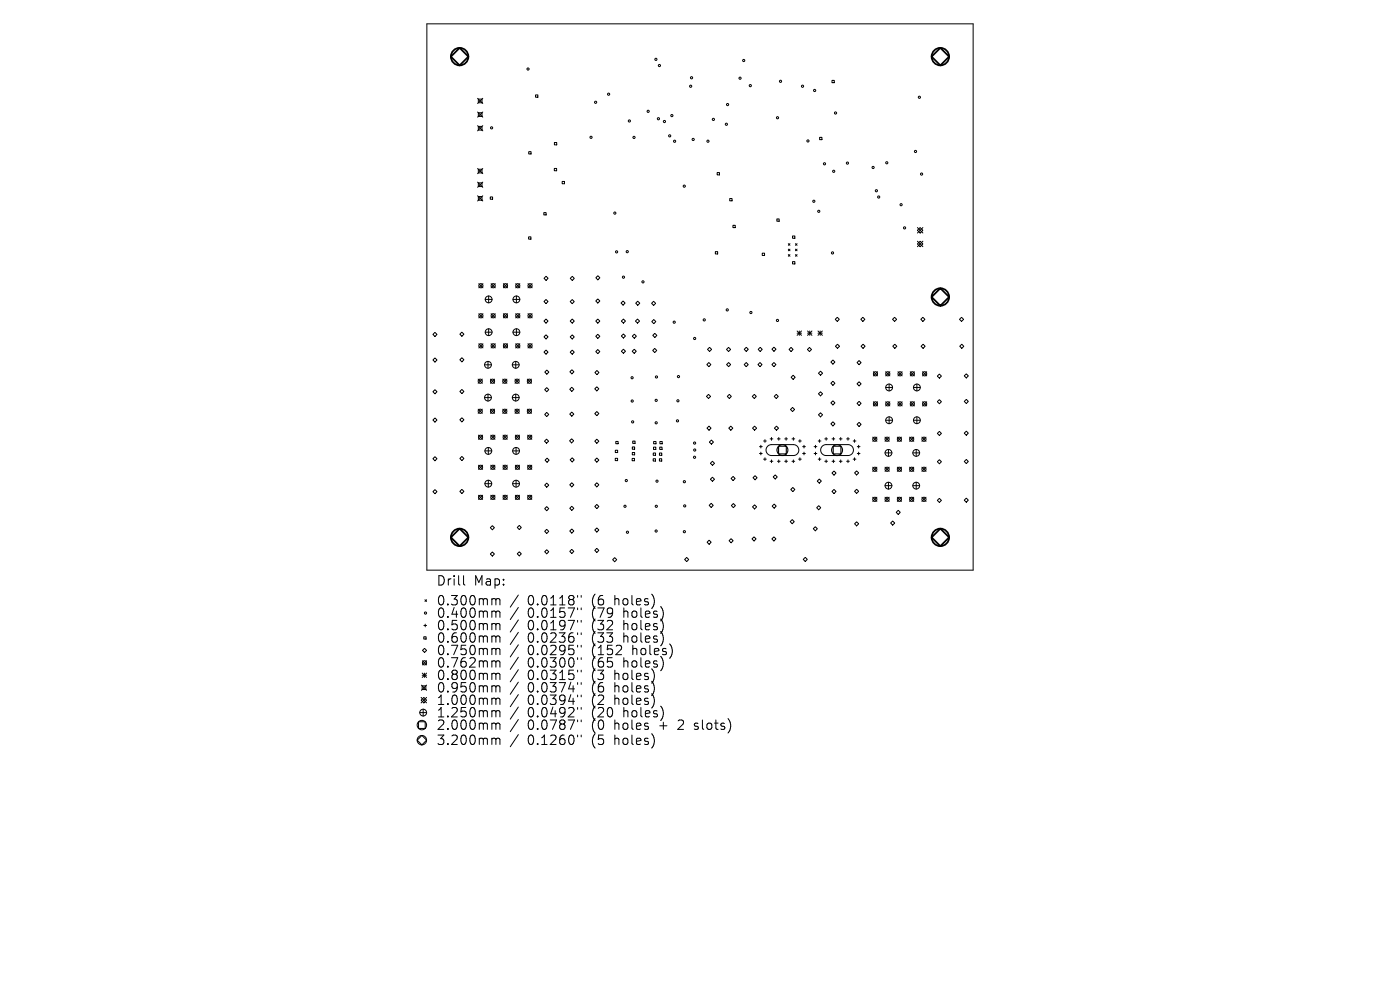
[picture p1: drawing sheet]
<svg xmlns="http://www.w3.org/2000/svg" width="297mm" height="210mm" viewBox="0 0 297 210" stroke-linecap="round" stroke-linejoin="round" font-family="sans-serif">
<defs><g id="words">
<g font-size="2.8">
<text x="92.5" y="124.5">Drill</text>
<text x="100.5" y="124.5">Map:</text>
<text x="92.5" y="128.7">0.300mm</text>
<text x="92.5" y="131.3">0.400mm</text>
<text x="111.9" y="128.7">0.0118&quot;</text>
<text x="111.9" y="131.3">0.0157&quot;</text>
<text x="125.7" y="128.7">(6</text>
<text x="125.7" y="131.3">(79</text>
<text x="130.6" y="128.7">holes)</text>
<text x="132.5" y="131.3">holes)</text>
<text x="92.5" y="134">0.500mm</text>
<text x="92.5" y="136.6">0.600mm</text>
<text x="111.9" y="134">0.0197&quot;</text>
<text x="111.9" y="136.6">0.0236&quot;</text>
<text x="125.7" y="134">(32</text>
<text x="125.7" y="136.6">(33</text>
<text x="132.5" y="134">holes)</text>
<text x="132.5" y="136.6">holes)</text>
<text x="92.5" y="139.3">0.750mm</text>
<text x="92.5" y="141.9">0.762mm</text>
<text x="111.9" y="139.3">0.0295&quot;</text>
<text x="111.9" y="141.9">0.0300&quot;</text>
<text x="125.7" y="139.3">(152</text>
<text x="125.7" y="141.9">(65</text>
<text x="132.5" y="141.9">holes)</text>
<text x="134.4" y="139.3">holes)</text>
<text x="92.5" y="144.5">0.800mm</text>
<text x="92.5" y="147.2">0.950mm</text>
<text x="92.5" y="149.8">1.000mm</text>
<text x="111.9" y="144.5">0.0315&quot;</text>
<text x="111.9" y="147.2">0.0374&quot;</text>
<text x="111.9" y="149.8">0.0394&quot;</text>
<text x="125.7" y="144.5">(3</text>
<text x="125.7" y="147.2">(6</text>
<text x="125.7" y="149.8">(2</text>
<text x="130.6" y="144.5">holes)</text>
<text x="130.6" y="147.2">holes)</text>
<text x="130.6" y="149.8">holes)</text>
<text x="92.5" y="152.5">1.250mm</text>
<text x="92.5" y="155.1">2.000mm</text>
<text x="111.9" y="152.5">0.0492&quot;</text>
<text x="111.9" y="155.1">0.0787&quot;</text>
<text x="125.7" y="152.5">(20</text>
<text x="125.7" y="155.1">(0</text>
<text x="130.6" y="155.1">holes</text>
<text x="132.5" y="152.5">holes)</text>
<text x="140.4" y="155.1">+</text>
<text x="144.6" y="155.1">2</text>
<text x="148.2" y="155.1">slots)</text>
<text x="92.5" y="158.3">3.200mm</text>
<text x="111.9" y="158.3">0.1260&quot;</text>
<text x="125.7" y="158.3">(5</text>
<text x="130.6" y="158.3">holes)</text>
</g>
</g></defs>
<g fill="none" stroke="#000" stroke-width=".21">
<path d="M90.6 5.1h115.8v115.8h-115.8zM176.5 17.1h.5v.4h-.5zM101.3 20.9l1.1 1.1M101.3 23.8l1.1 1.1M101.3 26.7l1.1 1.1M101.3 35.7l1.1 1.1M101.3 38.6l1.1 1.1M101.5 21h.8v.8h-.8zM101.5 23.9h.8v.8h-.8zM101.5 26.8h.8v.8h-.8zM101.5 35.9h.8v.8h-.8zM101.5 38.8h.8v.8h-.8z"/>
<path d="M102.4 20.9l-1.1 1.1M102.4 23.8l-1.1 1.1M102.4 26.7l-1.1 1.1M102.4 35.7l-1.1 1.1M102.4 38.6l-1.1 1.1M112.2 32.2h.5v.5h-.5zM113.6 20.1h.5v.5h-.5zM117.6 35.7h.5v.5h-.5zM117.6 30.2h.5v.5h-.5zM119.3 38.5h.5v.5h-.5zM152.1 36.6h.5v.5h-.5zM173.9 29.1h.5v.5h-.5z"/>
<path d="M101.3 41.5l1.1 1.1M101.5 41.7h.8v.8h-.8zM102.4 41.5l-1.1 1.1M104 41.8h.5v.5h-.5zM112.1 50.2h.5v.5h-.5zM115.4 45.1h.5v.5h-.5zM115.4 59l.4-.4 .5 .4-.5 .5zM121 59.1l.4-.5 .4 .5-.4 .4zM126.4 58.9l.4-.4 .5 .4-.5 .5zM151.8 53.4h.4v.5h-.4zM154.8 42.1h.5v.5h-.5zM155.5 47.8h.5v.5h-.5z"/>
<path d="M161.7 53.7h.5v.5h-.5zM164.8 46.4h.5v.5h-.5zM167.2 51.7l.4 .3M167.2 52.9l.4 .3M167.2 54l.4 .4M167.6 51.7l-.4 .3M167.6 52.9l-.4 .3M167.6 54l-.4 .4M168.1 50.1h.5v.4h-.5zM168.1 55.5h.5v.5h-.5zM168.7 51.7l.4 .3M168.7 52.9l.4 .3"/>
<path d="M168.7 54l.4 .4M169.1 51.7l-.4 .3M169.1 52.9l-.4 .3M169.1 54l-.4 .4M194.6 48.9l.6-.6 .6 .6-.6 .5zM194.6 48.3l1.2 1.1M194.6 51.2l1.2 1.1M195.2 51.2l.6 .5-.6 .6-.6-.6zM195.8 48.3l-1.2 1.1M195.8 51.2l-1.2 1.1M91.8 70.9l.5-.4 .4 .4-.4 .5zM91.8 76.4l.5-.5 .4 .5-.4 .4z"/>
<path d="M97.6 76.3l.4-.4 .4 .4-.4 .5zM98 70.5l.4 .4-.4 .4-.4-.4zM101.6 60.2l.9 .9M101.6 66.5l.9 .9M101.6 72.9l.9 .9M102.5 60.2l-.9 .9M102.5 66.5l-.9 .9M102.5 72.9l-.9 .9M102.8 77.4h1.4M102.9 63.5h1.5M102.9 70.5h1.5M103.5 76.7v1.4"/>
<path d="M103.7 62.8v1.4M103.7 69.7v1.5M104.2 60.2l.9 .9M104.2 66.5l.9 .9M104.2 72.9l.9 .9M105.1 60.2l-.9 .9M105.1 66.5l-.9 .9M105.1 72.9l-.9 .9M106.8 60.2l.9 .9M106.8 66.5l.9 .9M106.8 72.9l.9 .9M107.7 60.2l-.9 .9"/>
<path d="M107.7 66.5l-.9 .9M107.7 72.9l-.9 .9M108.7 77.4h1.4M108.8 63.5h1.5M108.8 70.5h1.5M109.4 60.2l.9 .9M109.4 66.5l.9 .9M109.4 72.9l.9 .9M109.4 76.7v1.4M109.6 62.8v1.4M109.6 69.7v1.5M110.3 60.2l-.9 .9"/>
<path d="M110.3 66.5l-.9 .9M110.3 72.9l-.9 .9M112 60.2l.9 .9M112 66.5l.9 .9M112 72.9l.9 .9M112.9 60.2l-.9 .9M112.9 66.5l-.9 .9M112.9 72.9l-.9 .9M115.4 64l.4-.5 .5 .5-.5 .4zM115.4 71.5l.4-.5 .5 .5-.5 .4zM115.8 67.7l.5 .4-.5 .4-.4-.4zM115.8 74.3l.5 .4-.5 .4-.4-.4z"/>
<path d="M116 78.5l.4 .4-.4 .5-.4-.5zM121 71.5l.4-.5 .4 .5-.4 .4zM121 74.7l.4-.4 .4 .4-.4 .4zM121.3 78.4l.5 .5-.5 .4-.4-.4zM121.4 63.5l.4 .5-.4 .4-.4-.4zM121.4 67.7l.4 .4-.4 .4-.4-.4zM126.2 79l.4-.4 .5 .4-.5 .5zM126.4 63.8l.4-.4 .5 .4-.5 .5zM126.4 68.1l.4-.4 .5 .4-.5 .4zM126.4 71.3l.4-.4 .5 .4-.5 .5zM126.4 74.6l.4-.5 .5 .5-.5 .4zM131.8 68.1l.5-.4 .4 .4-.4 .4z"/>
<path d="M131.8 71.3l.5-.5 .4 .5-.4 .4zM131.8 74.5l.5-.4 .4 .4-.4 .4zM132.2 63.9l.4 .4-.4 .4-.5-.4zM134.1 74.5l.4-.4 .5 .4-.5 .5zM134.1 71.3l.5-.4 .4 .4-.4 .5zM134.8 68.1l.4-.4 .5 .4-.5 .4zM135.3 63.9l.4 .4-.4 .5-.4-.5zM138.3 68.2l.4-.4 .4 .4-.4 .5zM138.5 74.3l.4-.4 .4 .4-.4 .5zM138.5 71.1l.4-.4 .5 .4-.5 .5zM138.7 63.9l.4 .4-.4 .5-.5-.5zM149.9 77.3l.5-.4 .4 .4-.4 .5z"/>
<path d="M150.5 73.7l.5 .4-.5 .5-.4-.5zM154.1 77.3l.5-.4 .4 .4-.4 .5zM154.6 73.7l.4 .4-.4 .5-.5-.5zM157.9 74.1l.4-.4 .5 .4-.5 .4zM158.3 76.9l.4 .4-.4 .5-.4-.5zM161.2 76.9l.5 .4-.5 .5-.4-.5zM161.3 73.7l.4 .4-.4 .5-.5-.5zM163.7 77.3l.5-.4 .4 .4-.4 .5zM164.2 73.6l.4 .5-.4 .4-.4-.4zM167.8 73.7l.5 .4-.5 .5-.4-.5zM169.1 70.2l.9 .9M169.1 70.7h.9"/>
<path d="M169.6 70.2v.9M170 70.2l-.9 .9M171.3 70.7h.9M171.3 70.2l.9 .9M171.7 73.7l.5 .4-.5 .5-.4-.5zM171.8 70.2v.9M172.2 70.2l-.9 .9M173.5 70.7h1M173.5 70.2l1 .9M173.6 79.2l.5-.5 .4 .5-.4 .4zM174 70.2v.9M174.5 70.2l-1 .9"/>
<path d="M176.3 76.8l.4-.4 .4 .4-.4 .4zM177.2 67.7l.4-.4 .5 .4-.5 .5zM177.2 73.5l.5-.5 .4 .5-.4 .4zM181.8 76.9l.4-.4 .5 .4-.5 .5zM182.6 67.7l.4-.4 .5 .4-.5 .5zM182.7 73.5l.4-.5 .4 .5-.4 .4zM185.3 78.9l.9 .8M186.2 78.9l-.9 .8M187.9 78.9l.9 .8M188.8 78.9l-.9 .8M189.4 73.5l.4-.5 .5 .5-.5 .4zM189.8 67.3l.4 .4-.4 .5-.5-.5z"/>
<path d="M190.5 78.9l.9 .8M191.4 78.9l-.9 .8M193.1 78.9l.9 .8M194 78.9l-.9 .8M195.4 73.5l.4-.5 .5 .5-.5 .4zM195.7 78.9l.9 .8M195.8 67.3l.4 .4-.4 .5-.5-.5zM196.6 78.9l-.9 .8M198.8 79.8l.5-.5 .4 .5-.4 .4zM203.6 67.7l.4-.4 .4 .4-.4 .5zM203.6 73.5l.4-.5 .5 .5-.5 .4zM204.6 79.7l.4-.4 .4 .4-.4 .5z"/>
<path d="M91.8 83.1l.5-.4 .4 .4-.4 .4zM91.8 89.1l.5-.4 .4 .4-.4 .4zM91.8 97.3l.5-.4 .4 .4-.4 .4zM97.6 83.1l.4-.5 .4 .5-.4 .4zM98 88.6l.4 .5-.4 .4-.4-.4zM98 96.8l.4 .5-.4 .4-.4-.4zM101.4 80.4l.9 .9M101.4 86.8l.9 .9M101.5 92.3l.9 .9M101.5 98.7l.9 .9M102.3 80.4l-.9 .9M102.3 86.8l-.9 .9"/>
<path d="M102.4 92.3l-.9 .9M102.4 98.7l-.9 .9M102.8 84.3h1.4M102.9 95.6h1.4M103.5 83.6v1.5M103.6 94.9v1.5M104 80.4l.9 .9M104 86.8l.9 .9M104.1 92.3l.9 .9M104.1 98.7l.9 .9M104.9 80.4l-.9 .9M104.9 86.8l-.9 .9"/>
<path d="M105 92.3l-.9 .9M105 98.7l-.9 .9M106.7 80.4l.8 .9M106.7 86.8l.8 .9M106.7 92.3l.9 .9M106.7 98.7l.9 .9M107.5 80.4l-.8 .9M107.5 86.8l-.8 .9M107.6 92.3l-.9 .9M107.6 98.7l-.9 .9M108.7 84.3h1.4M108.8 95.6h1.4"/>
<path d="M109.3 80.4l.8 .9M109.3 86.8l.8 .9M109.3 92.3l.9 .9M109.3 98.7l.9 .9M109.4 83.6v1.5M109.5 94.9v1.5M110.1 80.4l-.8 .9M110.1 86.8l-.8 .9M110.2 92.3l-.9 .9M110.2 98.7l-.9 .9M111.9 80.4l.8 .9M111.9 86.8l.8 .9"/>
<path d="M111.9 92.3l.9 .9M111.9 98.7l.9 .9M112.7 80.4l-.8 .9M112.7 86.8l-.8 .9M112.8 92.3l-.9 .9M112.8 98.7l-.9 .9M115.5 93.6l.4-.4 .5 .4-.5 .4zM115.5 82.7l.5-.5 .4 .5-.4 .4zM115.5 87.9l.5-.4 .4 .4-.4 .5zM115.6 97.6l.5-.4 .4 .4-.4 .5zM120.8 93.5l.5-.4 .4 .4-.4 .5zM120.9 82.6l.4-.4 .4 .4-.4 .4z"/>
<path d="M120.9 97.5l.5-.4 .4 .4-.4 .5zM121.3 87.4l.4 .4-.4 .5-.4-.5zM126.2 97.6l.4-.4 .4 .4-.4 .4zM126.6 82l.4 .5-.4 .4-.4-.4zM126.6 87.3l.4 .4-.4 .5-.4-.5zM126.6 93.2l.4 .4-.4 .4-.4-.4zM130.5 97.2h.5v.5h-.5zM130.5 95.5h.5v.5h-.5zM130.6 93.6h.5v.5h-.5zM134.1 97.2h.5v.5h-.5zM134.1 94.8h.5v.5h-.5zM134.1 96h.5v.5h-.5z"/>
<path d="M134.2 93.6h.5v.5h-.5zM138.6 97.3h.5v.5h-.5zM138.6 96.1h.5v.5h-.5zM138.6 94.8h.5v.5h-.5zM138.7 93.7h.5v.4h-.5zM139.9 97.3h.5v.5h-.5zM139.9 96.1h.5v.5h-.5zM140 94.8h.4v.5h-.4zM140 93.7h.5v.4h-.5zM149.9 84.1l.4-.4 .4 .4-.4 .4zM150 90.8l.4-.4 .4 .4-.4 .5zM150.5 93.8l.4-.5 .5 .5-.5 .4z"/>
<path d="M150.7 98.3l.4-.5 .5 .5-.5 .4zM154.3 84.1l.4-.4 .5 .4-.5 .4zM154.6 90.8l.4-.4 .5 .4-.5 .5zM159.6 90.8l.5-.4 .4 .4-.4 .5zM160 83.7l.5 .4-.5 .4-.4-.4zM161.1 94.7h.6M161.1 96.2h.6M161.4 94.5v.5M161.4 95.9v.6M162 93.6h.6M162 97.4h.6M162.3 93.3v.5"/>
<path d="M162.3 97.1v.6M162.9 94.7l.7-.4h4.7a1.16 1.16 0 0 1 1.2 1.2 1.16 1.16 0 0 1-1.2 1.1h-4.6a1.16 1.16 0 0 1-1.1-.7 1.16 1.16 0 0 1 .3-1.2zM163.4 93.1h.6M163.4 97.8h.6M163.7 92.8v.6M163.7 97.6v.5M164.2 84.1l.5-.4 .4 .4-.4 .4zM164.3 90.8l.4-.4 .5 .4-.5 .5zM164.9 93.1h.6M164.9 97.8h.6M165.2 92.8v.6M165.2 97.6v.5"/>
<path d="M166.5 93.1h.6M166.5 97.8h.6M166.8 92.8v.6M166.8 97.6v.5M167.7 86.9l.4-.5 .5 .5-.5 .4zM167.8 80l.5-.4 .4 .4-.4 .5zM168 93.1h.6M168 97.8h.6M168.3 92.8v.6M168.3 97.6v.5M169.4 93.6h.6M169.4 97.4h.6"/>
<path d="M169.7 93.3v.5M169.7 97.1v.6M170.3 94.7h.6M170.3 96.2h.6M170.6 94.5v.5M170.6 95.9v.6M172.7 94.7h.6M172.7 96.2h.6M173 94.5v.5M173 95.9v.6M173.6 93.6h.6M173.6 97.4h.6"/>
<path d="M173.6 83.5l.5-.4 .4 .4-.4 .5zM173.6 88l.5-.4 .4 .4-.4 .4zM173.9 93.3v.5M173.9 97.1v.6M174.4 94.7l.8-.4h4.7a1.16 1.16 0 0 1 1.2 1.2 1.16 1.16 0 0 1-1.2 1.1h-4.6a1.16 1.16 0 0 1-1.1-.7 1.16 1.16 0 0 1 .2-1.2zM175 93.1h.5M175 97.8h.5M175.3 92.8v.6M175.3 97.6v.5M176.3 81.3l.4-.4 .4 .4-.4 .4zM176.3 85.5l.4-.5 .4 .5-.4 .4zM176.3 89.9l.4-.4 .4 .4-.4 .4z"/>
<path d="M176.5 93.1h.6M176.5 97.8h.6M176.8 92.8v.6M176.8 97.6v.5M178.1 93.1h.5M178.1 97.8h.5M178.4 92.8v.6M178.4 97.6v.5M179.6 93.1h.6M179.6 97.8h.6M179.9 92.8v.6M179.9 97.6v.5"/>
<path d="M181 93.6h.6M181 97.4h.6M181.3 93.3v.5M181.3 97.1v.6M181.7 99.9l.5 .4-.5 .5-.4-.5zM181.8 81.4l.4-.4 .5 .4-.5 .5zM181.8 85.6l.4-.5 .5 .5-.5 .4zM181.8 90l.4-.4 .5 .4-.5 .5zM181.9 94.7h.5M181.9 96.2h.5M182.2 94.5v.5M182.2 95.9v.6"/>
<path d="M185.1 92.7l.9 .9M185.1 99.1l.9 .9M185.3 85.2l.9 .9M186 92.7l-.9 .9M186 99.1l-.9 .9M186.2 85.2l-.9 .9M187.8 92.7l.8 .9M187.8 99.1l.8 .9M187.8 96.1h1.4M187.9 85.2l.9 .9M187.9 82.2h1.4M187.9 89.1h1.4"/>
<path d="M188.5 95.3v1.5M188.6 81.5v1.4M188.6 88.4v1.5M188.6 92.7l-.8 .9M188.6 99.1l-.8 .9M188.8 85.2l-.9 .9M190.4 92.7l.8 .9M190.4 99.1l.8 .9M190.5 85.2l.9 .9M191.2 92.7l-.8 .9M191.2 99.1l-.8 .9M191.4 85.2l-.9 .9"/>
<path d="M193 92.7l.8 .9M193 99.1l.8 .9M193.1 85.2l.9 .9M193.6 96.1h1.5M193.8 82.2h1.4M193.8 89.1h1.4M193.8 92.7l-.8 .9M193.8 99.1l-.8 .9M194 85.2l-.9 .9M194.4 95.3v1.5M194.5 81.5v1.4M194.5 88.4v1.5"/>
<path d="M195.6 92.7l.9 .9M195.6 99.1l.9 .9M195.7 85.2l.9 .9M196.5 92.7l-.9 .9M196.5 99.1l-.9 .9M196.6 85.2l-.9 .9M198.8 85.2l.5-.4 .4 .4-.4 .4zM198.8 91.9l.5-.4 .4 .4-.4 .5zM198.8 97.9l.5-.4 .4 .4-.4 .5zM204.6 85.2l.4-.5 .4 .5-.4 .4zM204.6 91.9l.4-.4 .4 .4-.4 .4zM204.6 97.9l.4-.4 .4 .4-.4 .4z"/>
<path d="M91.8 104.3l.5-.4 .4 .4-.4 .4zM98 103.8l.4 .4-.4 .5-.4-.5zM101.5 105.1l.9 .8M102.4 105.1l-.9 .8M102.9 102.6h1.4M103.6 101.9v1.4M104 111.9l.5-.4 .4 .4-.4 .5zM104 117.5l.5-.4 .4 .4-.4 .5zM104.1 105.1l.9 .8M105 105.1l-.9 .8M106.7 105.1l.9 .8M107.6 105.1l-.9 .8"/>
<path d="M108.8 102.6h1.4M109.3 105.1l.9 .8M109.5 101.9v1.4M109.7 111.9l.5-.4 .4 .4-.4 .4zM109.7 117.5l.5-.5 .4 .5-.4 .4zM110.2 105.1l-.9 .8M111.9 105.1l.9 .8M112.8 105.1l-.9 .8M115.5 102.9l.5-.4 .4 .4-.4 .4zM115.5 107.9l.5-.4 .4 .4-.4 .4zM115.5 112.7l.5-.4 .4 .4-.4 .5zM115.5 117l.5-.4 .4 .4-.4 .5z"/>
<path d="M120.9 107.8l.4-.4 .4 .4-.4 .5zM120.9 112.6l.4-.4 .4 .4-.4 .5zM120.9 117l.4-.5 .4 .5-.4 .4zM121.3 102.4l.4 .4-.4 .5-.4-.5zM126.2 112.4l.4-.4 .4 .4-.4 .5zM126.6 102.4l.4 .4-.4 .5-.4-.5zM126.6 107l.4 .4-.4 .5-.4-.5zM126.6 116.3l.4 .5-.4 .4-.4-.4zM130 118.7l.4-.4 .4 .4-.4 .5zM145.7 118.3l.4 .4-.4 .4-.5-.4zM150.4 114.6l.5 .4-.5 .5-.4-.5zM150.4 107.2l.5-.4 .4 .4-.4 .4z"/>
<path d="M150.7 101.7l.4-.5 .5 .5-.5 .4zM154.7 114.7l.4-.4 .4 .4-.4 .4zM155.1 101.5l.4-.4 .5 .4-.5 .4zM155.6 106.8l.4 .4-.4 .5-.5-.5zM159.6 107.5l.5-.4 .4 .4-.4 .5zM159.7 101.3l.5-.4 .4 .4-.4 .5zM160 113.9l.4 .4-.4 .5-.5-.5zM163.7 114.3l.5-.4 .4 .4-.4 .5zM164 101.2l.5-.5 .4 .5-.4 .4zM164.2 106.9l.5 .5-.5 .4-.4-.4zM167.6 110.7l.5-.5 .4 .5-.4 .4zM168.2 103.4l.4 .4-.4 .5-.4-.5z"/>
<path d="M170.4 118.7l.4-.5 .5 .5-.5 .4zM172.5 112.2l.5-.5 .4 .5-.4 .4zM173.2 107.7l.5-.4 .4 .4-.4 .4zM173.4 102.1l.4-.5 .4 .5-.4 .4zM176.5 100.4l.4-.5 .5 .5-.5 .4zM176.5 104.3l.4-.5 .5 .5-.5 .4zM181.7 103.8l.5 .4-.5 .5-.4-.5zM181.7 110.7l.5 .4-.5 .5-.4-.5zM185.1 105.5l.9 .9M186 105.5l-.9 .9M187.8 105.5l.8 .9M187.8 103h1.4"/>
<path d="M188.5 102.3v1.4M188.6 105.5l-.8 .9M188.9 111l.5-.5 .4 .5-.4 .4zM190.4 105.5l.8 .9M190.6 108.3l.4 .4-.4 .4-.5-.4zM191.2 105.5l-.8 .9M193 105.5l.8 .9M193.6 103h1.5M193.8 105.5l-.8 .9M194.4 102.3v1.4M195.6 105.5l.9 .9M196.5 105.5l-.9 .9"/>
<path d="M198.8 106.1l.5-.4 .4 .4-.4 .5zM204.6 106.1l.4-.4 .4 .4-.4 .4zM89.9 135.1h.5v.5h-.5zM89.9 132.7h.6M90.1 137.5l.4 .5-.4 .4-.5-.4zM90.2 127.2l.3 .4M90.2 132.4v.6M90.5 127.2l-.3 .4M98.3 122.1v1.7l.3 .3M104.6 127l.5 .1 .1 .2M104.6 129.6h.3l.3 .3M104.6 132.3h.3l.3 .3"/>
<path d="M104.6 134.9h.3l.3 .3M104.6 137.5l.5 .1 .1 .2M105.2 127.3l.3-.3 .5 .1 .1 1.2M105.2 127.3v1M105.2 129.9v1.1M105.2 132.6v1M105.2 135.2v1M105.2 137.8v1.1M105.2 129.9l.3-.3 .5 .1 .1 1.3M105.2 132.6l.3-.3 .5 .1 .1 1.2M105.2 135.2l.3-.3 .5 .1 .1 1.2M105.2 137.8l.3-.3 .5 .1 .1 1.3"/>
<path d="M110 126.2l-1.8 2.6M110 128.9l-1.8 2.5M110 131.5l-1.8 2.6M110 134.1l-1.8 2.6M110 136.8l-1.8 2.6M110 139.4l-1.8 2.6M122.5 126.3v.4M122.5 129v.3M122.5 131.6v.4M122.5 134.2v.4M122.5 136.9v.4M122.5 139.5v.4"/>
<path d="M123.3 126.3v.4M123.3 129v.3M123.3 131.6v.4M123.3 134.2v.4M123.3 136.9v.4M123.3 139.5v.4M88.8 153.1h1.4v1.4h-1.4zM89.1 151.2h1.4M89.3 147.9l1.2 1.2M89.4 145.3l1.1 1.1M89.5 156l1 1-1 1-1-1zM89.6 145.5h.7v.8h-.7z"/>
<path d="M89.6 142.8l.9 .9M89.6 143.2h.9M89.6 140.2l.9 .8M89.8 150.4v1.5M89.9 147.9l.6 .6-.6 .6-.6-.6zM90 142.8v.9M90.5 140.2l-.9 .8M90.5 142.8l-.9 .9M90.5 145.3l-1.1 1.1M90.5 147.9l-1.2 1.2M104.6 140.2l.5 .1 .1 .2M104.6 142.8h.3l.3 .3"/>
<path d="M104.6 145.5l.5 .1 .1 .2M104.6 148.1h.3l.3 .3M104.6 150.7l.5 .1 .1 .2M104.6 153.4l.5 .1 .1 .2M104.6 156.6l.5 .1 .1 .2M105.2 140.5v1M105.2 143.1v1.1M105.2 145.8v1M105.2 148.4v1M105.2 151v1.1M105.2 153.7v1M105.2 156.9v1"/>
<path d="M105.2 140.5l.3-.3 .5 .1 .1 1.2M105.2 143.1l.3-.3 .5 .1 .1 1.3M105.2 145.8l.3-.3 .5 .1 .1 1.2M105.2 148.4l.3-.3 .5 .1 .1 1.2M105.2 151l.3-.3 .5 .1 .1 1.3M105.2 153.7l.3-.3 .5 .1 .1 1.2M105.2 156.9l.3-.3 .5 .1 .1 1.2M110 142.1l-1.8 2.5M110 144.7l-1.8 2.6M110 147.3l-1.8 2.6M110 150l-1.8 2.6M110 152.6l-1.8 2.6"/>
<path d="M110 155.8l-1.8 2.6M122.5 142.2v.3M122.5 144.8v.4M122.5 147.4v.4M122.5 150.1v.4M122.5 152.7v.4M122.5 155.9v.4M123.3 142.2v.3M123.3 144.8v.4M123.3 147.4v.4M123.3 150.1v.4M123.3 152.7v.4"/>
<path d="M123.3 155.9v.4M147.3 154.6l.2 .1M147.4 153.5v.5"/>
<circle cx="112" cy="14.6" r=".23"/>
<circle cx="129.1" cy="20" r=".23"/>
<circle cx="139.1" cy="12.6" r=".23"/>
<circle cx="139.9" cy="13.9" r=".23"/>
<circle cx="146.5" cy="18.3" r=".23"/>
<circle cx="146.7" cy="16.5" r=".23"/>
<circle cx="157" cy="16.6" r=".23"/>
<circle cx="157.8" cy="12.8" r=".23"/>
<circle cx="159.2" cy="18.2" r=".23"/>
<circle cx="165.6" cy="17.2" r=".23"/>
<circle cx="170.3" cy="18.3" r=".23"/>
<circle cx="172.8" cy="19.2" r=".23"/>
<circle cx="104.3" cy="27.1" r=".23"/>
<circle cx="125.4" cy="29.1" r=".23"/>
<circle cx="126.4" cy="21.7" r=".23"/>
<circle cx="133.5" cy="25.7" r=".23"/>
<circle cx="134.5" cy="29.2" r=".23"/>
<circle cx="137.5" cy="23.6" r=".23"/>
<circle cx="139.7" cy="25.2" r=".23"/>
<circle cx="141" cy="25.8" r=".23"/>
<circle cx="142.1" cy="28.8" r=".23"/>
<circle cx="142.5" cy="24.5" r=".23"/>
<circle cx="143.1" cy="30" r=".23"/>
<circle cx="145.2" cy="39.5" r=".23"/>
<circle cx="147.1" cy="29.6" r=".23"/>
<circle cx="150.2" cy="30" r=".23"/>
<circle cx="151.3" cy="25.3" r=".23"/>
<circle cx="154.1" cy="26.4" r=".23"/>
<circle cx="154.4" cy="22.2" r=".23"/>
<circle cx="164.9" cy="25" r=".23"/>
<circle cx="171.4" cy="29.9" r=".23"/>
<circle cx="174.9" cy="34.7" r=".23"/>
<circle cx="176.9" cy="36.3" r=".23"/>
<circle cx="177.3" cy="24" r=".23"/>
<circle cx="179.8" cy="34.6" r=".23"/>
<circle cx="185.2" cy="35.5" r=".23"/>
<circle cx="188.1" cy="34.5" r=".23"/>
<circle cx="194.2" cy="32.1" r=".23"/>
<circle cx="195" cy="20.6" r=".23"/>
<circle cx="195.5" cy="36.9" r=".23"/>
<circle cx="130.4" cy="45.2" r=".23"/>
<circle cx="130.8" cy="53.4" r=".23"/>
<circle cx="132.3" cy="58.8" r=".23"/>
<circle cx="133.1" cy="53.4" r=".23"/>
<circle cx="136.4" cy="59.8" r=".23"/>
<circle cx="172.6" cy="42.7" r=".23"/>
<circle cx="173.7" cy="44.8" r=".23"/>
<circle cx="176.6" cy="53.6" r=".23"/>
<circle cx="185.9" cy="40.5" r=".23"/>
<circle cx="186.4" cy="41.8" r=".23"/>
<circle cx="191.2" cy="43.4" r=".23"/>
<circle cx="191.9" cy="48.3" r=".23"/>
<circle cx="102" cy="73.4" r=".44"/>
<circle cx="102" cy="60.6" r=".44"/>
<circle cx="102" cy="67" r=".44"/>
<circle cx="103.5" cy="77.4" r=".72"/>
<circle cx="103.7" cy="63.5" r=".72"/>
<circle cx="103.7" cy="70.5" r=".72"/>
<circle cx="104.6" cy="60.6" r=".44"/>
<circle cx="104.6" cy="73.4" r=".44"/>
<circle cx="104.6" cy="67" r=".44"/>
<circle cx="107.2" cy="60.6" r=".44"/>
<circle cx="107.2" cy="73.4" r=".44"/>
<circle cx="107.2" cy="67" r=".44"/>
<circle cx="109.4" cy="77.4" r=".72"/>
<circle cx="109.6" cy="70.5" r=".72"/>
<circle cx="109.6" cy="63.5" r=".72"/>
<circle cx="109.8" cy="73.4" r=".44"/>
<circle cx="109.8" cy="60.6" r=".44"/>
<circle cx="109.8" cy="67" r=".44"/>
<circle cx="112.4" cy="60.6" r=".44"/>
<circle cx="112.4" cy="73.4" r=".44"/>
<circle cx="112.4" cy="67" r=".44"/>
<circle cx="139.3" cy="80" r=".23"/>
<circle cx="143" cy="68.3" r=".23"/>
<circle cx="143.9" cy="79.9" r=".23"/>
<circle cx="147.4" cy="71.8" r=".23"/>
<circle cx="149.4" cy="67.9" r=".23"/>
<circle cx="154.3" cy="65.7" r=".23"/>
<circle cx="159.3" cy="66.3" r=".23"/>
<circle cx="164.9" cy="68" r=".23"/>
<circle cx="185.7" cy="79.3" r=".44"/>
<circle cx="188.3" cy="79.3" r=".44"/>
<circle cx="190.9" cy="79.3" r=".44"/>
<circle cx="193.5" cy="79.3" r=".44"/>
<circle cx="196.2" cy="79.3" r=".44"/>
<circle cx="101.9" cy="80.9" r=".44"/>
<circle cx="101.9" cy="87.2" r=".44"/>
<circle cx="101.9" cy="92.8" r=".44"/>
<circle cx="101.9" cy="99.1" r=".44"/>
<circle cx="103.5" cy="84.3" r=".72"/>
<circle cx="103.6" cy="95.6" r=".72"/>
<circle cx="104.5" cy="80.9" r=".44"/>
<circle cx="104.5" cy="87.2" r=".44"/>
<circle cx="104.6" cy="92.8" r=".44"/>
<circle cx="104.6" cy="99.1" r=".44"/>
<circle cx="107.1" cy="80.9" r=".44"/>
<circle cx="107.1" cy="87.2" r=".44"/>
<circle cx="107.2" cy="92.8" r=".44"/>
<circle cx="107.2" cy="99.1" r=".44"/>
<circle cx="109.4" cy="84.3" r=".72"/>
<circle cx="109.5" cy="95.6" r=".72"/>
<circle cx="109.7" cy="80.9" r=".44"/>
<circle cx="109.7" cy="87.2" r=".44"/>
<circle cx="109.8" cy="92.8" r=".44"/>
<circle cx="109.8" cy="99.1" r=".44"/>
<circle cx="112.3" cy="80.9" r=".44"/>
<circle cx="112.3" cy="87.2" r=".44"/>
<circle cx="112.4" cy="92.8" r=".44"/>
<circle cx="112.4" cy="99.1" r=".44"/>
<circle cx="134.1" cy="80.1" r=".23"/>
<circle cx="134.1" cy="85.1" r=".23"/>
<circle cx="134.2" cy="89.5" r=".23"/>
<circle cx="139.2" cy="84.9" r=".23"/>
<circle cx="139.2" cy="89.7" r=".23"/>
<circle cx="143.7" cy="89.3" r=".23"/>
<circle cx="143.8" cy="85" r=".23"/>
<circle cx="147.3" cy="97" r=".23"/>
<circle cx="147.4" cy="94" r=".23"/>
<circle cx="147.4" cy="95.5" r=".23"/>
<circle cx="185.6" cy="99.5" r=".44"/>
<circle cx="185.6" cy="93.2" r=".44"/>
<circle cx="185.7" cy="85.7" r=".44"/>
<circle cx="188.2" cy="99.5" r=".44"/>
<circle cx="188.2" cy="93.2" r=".44"/>
<circle cx="188.3" cy="85.7" r=".44"/>
<circle cx="188.5" cy="96.1" r=".72"/>
<circle cx="188.6" cy="82.2" r=".72"/>
<circle cx="188.6" cy="89.1" r=".72"/>
<circle cx="190.8" cy="99.5" r=".44"/>
<circle cx="190.8" cy="93.2" r=".44"/>
<circle cx="190.9" cy="85.7" r=".44"/>
<circle cx="193.4" cy="99.5" r=".44"/>
<circle cx="193.4" cy="93.2" r=".44"/>
<circle cx="193.5" cy="85.7" r=".44"/>
<circle cx="194.4" cy="96.1" r=".72"/>
<circle cx="194.5" cy="82.2" r=".72"/>
<circle cx="194.5" cy="89.1" r=".72"/>
<circle cx="196" cy="99.5" r=".44"/>
<circle cx="196" cy="93.2" r=".44"/>
<circle cx="196.2" cy="85.7" r=".44"/>
<circle cx="101.9" cy="105.5" r=".44"/>
<circle cx="103.6" cy="102.6" r=".72"/>
<circle cx="104.6" cy="105.5" r=".44"/>
<circle cx="107.2" cy="105.5" r=".44"/>
<circle cx="109.5" cy="102.6" r=".72"/>
<circle cx="109.8" cy="105.5" r=".44"/>
<circle cx="112.4" cy="105.5" r=".44"/>
<circle cx="132.6" cy="107.4" r=".23"/>
<circle cx="132.9" cy="101.9" r=".23"/>
<circle cx="133.1" cy="112.9" r=".23"/>
<circle cx="139.2" cy="112.6" r=".23"/>
<circle cx="139.2" cy="107.4" r=".23"/>
<circle cx="139.4" cy="102.1" r=".23"/>
<circle cx="145.2" cy="102.2" r=".23"/>
<circle cx="145.2" cy="112.8" r=".23"/>
<circle cx="145.3" cy="107.3" r=".23"/>
<circle cx="185.6" cy="105.9" r=".44"/>
<circle cx="188.2" cy="105.9" r=".44"/>
<circle cx="188.5" cy="103" r=".72"/>
<circle cx="190.8" cy="105.9" r=".44"/>
<circle cx="193.4" cy="105.9" r=".44"/>
<circle cx="194.4" cy="103" r=".72"/>
<circle cx="196" cy="105.9" r=".44"/>
<circle cx="90.3" cy="130" r=".23"/>
<circle cx="89.5" cy="157" r="1"/>
<circle cx="89.5" cy="153.8" r="1"/>
<circle cx="89.8" cy="151.2" r=".72"/>
<circle cx="90.1" cy="140.6" r=".44"/>
</g>
<g fill="none" stroke="#000" stroke-width=".23">
<path d="M165.2 94.7h1.6v1.6h-1.6zM176.8 94.7h1.6v1.6h-1.6z"/>
<circle cx="166" cy="95.5" r="1.16"/>
<circle cx="177.6" cy="95.5" r="1.16"/>
</g>
<g fill="none" stroke="#000" stroke-width=".37">
<path d="M95.7 12l1.8-1.8 1.9 1.8-1.9 1.9zM197.6 12l1.9-1.8 1.8 1.8-1.8 1.9zM197.6 63l1.9-1.9 1.8 1.9-1.8 1.9zM95.7 114l1.8-1.9 1.9 1.9-1.9 1.8zM197.6 114l1.9-1.9 1.8 1.9-1.8 1.8z"/>
<circle cx="97.5" cy="12" r="1.85"/>
<circle cx="199.5" cy="12" r="1.85"/>
<circle cx="199.5" cy="63" r="1.85"/>
<circle cx="97.5" cy="114" r="1.85"/>
<circle cx="199.5" cy="114" r="1.85"/>
</g>
<use href="#words"/>
</svg>
